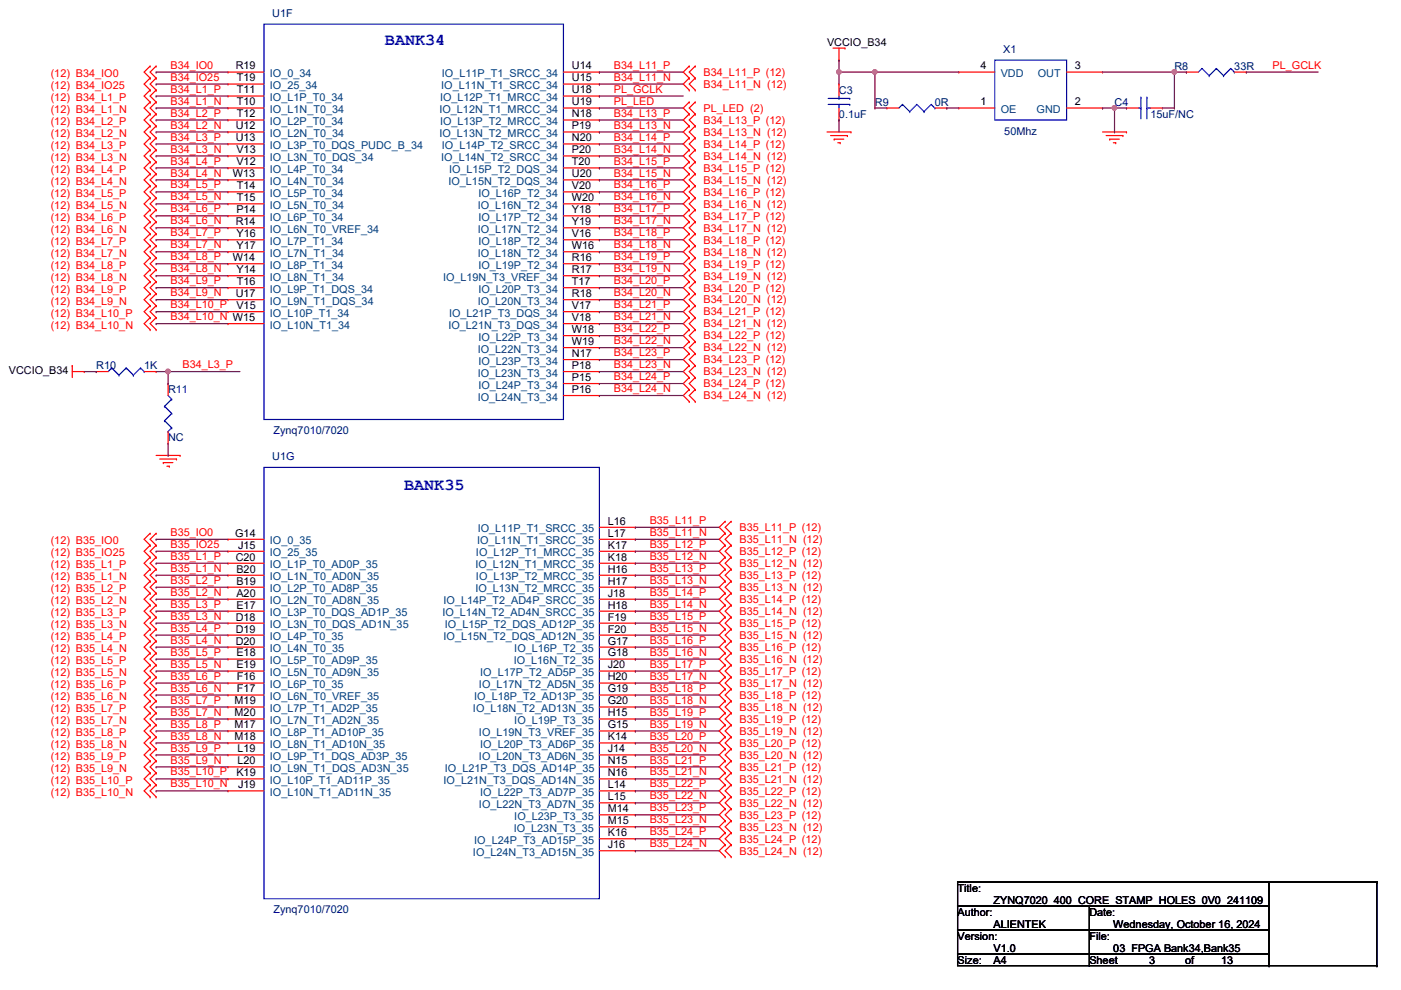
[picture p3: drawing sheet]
<svg xmlns="http://www.w3.org/2000/svg" width="297mm" height="210mm" viewBox="0 0 297 210" stroke-linecap="round" stroke-linejoin="round" font-family="sans-serif">
<defs><g id="words">
<g font-size="3.6" fill="#00f">
<text x="81.6" y="9.6">BANK34</text>
<text x="85.7" y="103.8">BANK35</text>
</g>
<g font-size="2.3" fill="#000080">
<text x="57.7" y="3.6">U1F</text>
<text x="212.7" y="11.3">X1</text>
<text x="249" y="14.8">R8</text>
<text x="261.7" y="14.8">33R</text>
<text x="177.9" y="19.9">C3</text>
<text x="185.5" y="22.4">R9</text>
<text x="198.2" y="22.4">0R</text>
<text x="236.3" y="22.4">C4</text>
<text x="177.9" y="25">0.1uF</text>
<text x="212.9" y="28.5">50Mhz</text>
<text x="243.9" y="25">15uF/NC</text>
<text x="20.4" y="78.3">R10</text>
<text x="30.6" y="78.3">1K</text>
<text x="35.6" y="83.4">R11</text>
<text x="35.6" y="93.6">NC</text>
<text x="58" y="92">Zynq7010/7020</text>
<text x="57.7" y="97.6">U1G</text>
<text x="58" y="193.6">Zynq7010/7020</text>
</g>
<g font-size="2.3">
<text x="175.3" y="9.7">VCCIO_B34</text>
<text x="50" y="14.7">R19</text>
<text x="50.2" y="17.3">T19</text>
<text x="121.2" y="14.7">U14</text>
<text x="121.2" y="17.3">U15</text>
<text x="207.9" y="14.7">4</text>
<text x="227.9" y="14.7">3</text>
<text x="50.2" y="19.8">T11</text>
<text x="50.2" y="22.4">T10</text>
<text x="121.2" y="19.8">U18</text>
<text x="121.2" y="22.4">U19</text>
<text x="207.9" y="22.4">1</text>
<text x="227.9" y="22.4">2</text>
<text x="50" y="27.4">U12</text>
<text x="50" y="30">U13</text>
<text x="50.2" y="24.9">T12</text>
<text x="121.2" y="24.9">N18</text>
<text x="121.2" y="27.4">P19</text>
<text x="121.2" y="30">N20</text>
<text x="50.1" y="32.5">V13</text>
<text x="50.1" y="35.1">V12</text>
<text x="121.2" y="32.5">P20</text>
<text x="121.2" y="35.1">T20</text>
<text x="49.4" y="37.6">W13</text>
<text x="50.2" y="40.1">T14</text>
<text x="121.2" y="37.6">U20</text>
<text x="121.2" y="40.1">V20</text>
<text x="50" y="47.8">R14</text>
<text x="50.1" y="45.2">P14</text>
<text x="50.2" y="42.7">T15</text>
<text x="121.2" y="42.7">W20</text>
<text x="121.2" y="45.2">Y18</text>
<text x="121.2" y="47.8">Y19</text>
<text x="50.2" y="50.3">Y16</text>
<text x="50.2" y="52.8">Y17</text>
<text x="121.2" y="50.3">V16</text>
<text x="121.2" y="52.8">W16</text>
<text x="49.4" y="55.4">W14</text>
<text x="50.2" y="57.9">Y14</text>
<text x="121.2" y="55.4">R16</text>
<text x="121.2" y="57.9">R17</text>
<text x="50" y="63">U17</text>
<text x="50.1" y="65.5">V15</text>
<text x="50.2" y="60.5">T16</text>
<text x="121.2" y="60.5">T17</text>
<text x="121.2" y="63">R18</text>
<text x="121.2" y="65.5">V17</text>
<text x="121.2" y="68.1">V18</text>
<text x="121.2" y="70.6">W18</text>
<text x="121.2" y="73.2">W19</text>
<text x="121.2" y="75.7">N17</text>
<text x="1.9" y="79.3">VCCIO_B34</text>
<text x="121.2" y="78.2">P18</text>
<text x="121.2" y="80.8">P15</text>
<text x="121.2" y="83.3">P16</text>
<text x="49.9" y="113.8">G14</text>
<text x="128.9" y="111.3">L16</text>
<text x="128.9" y="113.8">L17</text>
<text x="50" y="118.9">C20</text>
<text x="50.5" y="116.3">J15</text>
<text x="128.9" y="116.3">K17</text>
<text x="128.9" y="118.9">K18</text>
<text x="50.1" y="121.4">B20</text>
<text x="50.1" y="124">B19</text>
<text x="128.9" y="121.4">H16</text>
<text x="128.9" y="124">H17</text>
<text x="50" y="131.6">D18</text>
<text x="50.1" y="126.5">A20</text>
<text x="50.1" y="129">E17</text>
<text x="128.9" y="126.5">J18</text>
<text x="128.9" y="129">H18</text>
<text x="128.9" y="131.6">F19</text>
<text x="50" y="134.1">D19</text>
<text x="50" y="136.7">D20</text>
<text x="128.9" y="134.1">F20</text>
<text x="128.9" y="136.7">G17</text>
<text x="50.1" y="139.2">E18</text>
<text x="50.1" y="141.7">E19</text>
<text x="128.9" y="139.2">G18</text>
<text x="128.9" y="141.7">J20</text>
<text x="49.7" y="149.4">M19</text>
<text x="50.2" y="144.3">F16</text>
<text x="50.2" y="146.8">F17</text>
<text x="128.9" y="144.3">H20</text>
<text x="128.9" y="146.8">G19</text>
<text x="128.9" y="149.4">G20</text>
<text x="49.7" y="151.9">M20</text>
<text x="49.7" y="154.4">M17</text>
<text x="128.9" y="151.9">H15</text>
<text x="128.9" y="154.4">G15</text>
<text x="49.7" y="157">M18</text>
<text x="50.4" y="159.5">L19</text>
<text x="128.9" y="157">K14</text>
<text x="128.9" y="159.5">J14</text>
<text x="50.1" y="164.6">K19</text>
<text x="50.4" y="162.1">L20</text>
<text x="50.5" y="167.1">J19</text>
<text x="128.9" y="162.1">N15</text>
<text x="128.9" y="164.6">N16</text>
<text x="128.9" y="167.1">L14</text>
<text x="128.9" y="169.7">L15</text>
<text x="128.9" y="172.2">M14</text>
<text x="128.9" y="174.8">M15</text>
<text x="128.9" y="177.3">K16</text>
<text x="128.9" y="179.8">J16</text>
<text x="203" y="189.1">Title:</text>
<text x="210.6" y="191.6">ZYNQ7020_400_CORE_STAMP_HOLES_0V0_241109</text>
<text x="203" y="194.1">Author:</text>
<text x="210.6" y="196.7">ALIENTEK</text>
<text x="231" y="194.1">Date:</text>
<text x="236" y="196.7">Wednesday, October 16, 2024</text>
<text x="203" y="199.2">Version:</text>
<text x="210.6" y="201.8">V1.0</text>
<text x="231" y="199.2">File:</text>
<text x="236" y="201.8">03_FPGA Bank34,Bank35</text>
<text x="203" y="204.3">Size:</text>
<text x="210.6" y="204.3">A4</text>
<text x="231" y="204.3">Sheet</text>
<text x="243.7" y="204.3">3</text>
<text x="251.3" y="204.3">of</text>
<text x="258.9" y="204.3">13</text>
</g>
<g font-size="2.3" fill="#f00">
<text x="10.7" y="16.3">(12) B34_IO0</text>
<text x="36.1" y="14.6">B34_IO0</text>
<text x="36.1" y="17.1">B34_IO25</text>
<text x="130.1" y="14.6">B34_L11_P</text>
<text x="130.1" y="17.1">B34_L11_N</text>
<text x="149.2" y="16.1">B34_L11_P (12)</text>
<text x="269.8" y="14.6">PL_GCLK</text>
<text x="10.7" y="24">(12) B34_L1_N</text>
<text x="10.7" y="21.4">(12) B34_L1_P</text>
<text x="10.7" y="18.9">(12) B34_IO25</text>
<text x="36.1" y="19.6">B34_L1_P</text>
<text x="36.1" y="22.2">B34_L1_N</text>
<text x="130.1" y="19.6">PL_GCLK</text>
<text x="130.1" y="22.2">PL_LED</text>
<text x="149.2" y="18.6">B34_L11_N (12)</text>
<text x="149.2" y="23.7">PL_LED (2)</text>
<text x="10.7" y="29">(12) B34_L2_N</text>
<text x="10.7" y="26.5">(12) B34_L2_P</text>
<text x="36.1" y="24.7">B34_L2_P</text>
<text x="36.1" y="27.3">B34_L2_N</text>
<text x="36.1" y="29.8">B34_L3_P</text>
<text x="130.1" y="24.7">B34_L13_P</text>
<text x="130.1" y="27.3">B34_L13_N</text>
<text x="130.1" y="29.8">B34_L14_P</text>
<text x="149.2" y="26.2">B34_L13_P (12)</text>
<text x="149.2" y="28.8">B34_L13_N (12)</text>
<text x="10.7" y="34.1">(12) B34_L3_N</text>
<text x="10.7" y="31.6">(12) B34_L3_P</text>
<text x="36.1" y="32.3">B34_L3_N</text>
<text x="36.1" y="34.9">B34_L4_P</text>
<text x="130.1" y="32.3">B34_L14_N</text>
<text x="130.1" y="34.9">B34_L15_P</text>
<text x="149.2" y="31.3">B34_L14_P (12)</text>
<text x="149.2" y="33.9">B34_L14_N (12)</text>
<text x="10.7" y="39.2">(12) B34_L4_N</text>
<text x="10.7" y="36.7">(12) B34_L4_P</text>
<text x="10.7" y="41.7">(12) B34_L5_P</text>
<text x="36.1" y="37.4">B34_L4_N</text>
<text x="36.1" y="40">B34_L5_P</text>
<text x="130.1" y="37.4">B34_L15_N</text>
<text x="130.1" y="40">B34_L16_P</text>
<text x="149.2" y="36.4">B34_L15_P (12)</text>
<text x="149.2" y="38.9">B34_L15_N (12)</text>
<text x="149.2" y="41.5">B34_L16_P (12)</text>
<text x="10.7" y="44.3">(12) B34_L5_N</text>
<text x="10.7" y="46.8">(12) B34_L6_P</text>
<text x="36.1" y="42.5">B34_L5_N</text>
<text x="36.1" y="45">B34_L6_P</text>
<text x="36.1" y="47.6">B34_L6_N</text>
<text x="130.1" y="42.5">B34_L16_N</text>
<text x="130.1" y="45">B34_L17_P</text>
<text x="130.1" y="47.6">B34_L17_N</text>
<text x="149.2" y="44">B34_L16_N (12)</text>
<text x="149.2" y="46.6">B34_L17_P (12)</text>
<text x="10.7" y="49.4">(12) B34_L6_N</text>
<text x="10.7" y="51.9">(12) B34_L7_P</text>
<text x="36.1" y="50.1">B34_L7_P</text>
<text x="36.1" y="52.7">B34_L7_N</text>
<text x="130.1" y="50.1">B34_L18_P</text>
<text x="130.1" y="52.7">B34_L18_N</text>
<text x="149.2" y="49.1">B34_L17_N (12)</text>
<text x="149.2" y="51.6">B34_L18_P (12)</text>
<text x="10.7" y="54.4">(12) B34_L7_N</text>
<text x="10.7" y="59.5">(12) B34_L8_N</text>
<text x="10.7" y="57">(12) B34_L8_P</text>
<text x="36.1" y="55.2">B34_L8_P</text>
<text x="36.1" y="57.7">B34_L8_N</text>
<text x="130.1" y="55.2">B34_L19_P</text>
<text x="130.1" y="57.7">B34_L19_N</text>
<text x="149.2" y="54.2">B34_L18_N (12)</text>
<text x="149.2" y="56.7">B34_L19_P (12)</text>
<text x="149.2" y="59.3">B34_L19_N (12)</text>
<text x="10.7" y="64.6">(12) B34_L9_N</text>
<text x="10.7" y="62.1">(12) B34_L9_P</text>
<text x="36.1" y="60.3">B34_L9_P</text>
<text x="36.1" y="62.8">B34_L9_N</text>
<text x="36.1" y="65.4">B34_L10_P</text>
<text x="130.1" y="60.3">B34_L20_P</text>
<text x="130.1" y="62.8">B34_L20_N</text>
<text x="130.1" y="65.4">B34_L21_P</text>
<text x="149.2" y="61.8">B34_L20_P (12)</text>
<text x="149.2" y="64.3">B34_L20_N (12)</text>
<text x="10.7" y="69.7">(12) B34_L10_N</text>
<text x="10.7" y="67.1">(12) B34_L10_P</text>
<text x="36.1" y="67.9">B34_L10_N W15</text>
<text x="130.1" y="67.9">B34_L21_N</text>
<text x="130.1" y="70.4">B34_L22_P</text>
<text x="149.2" y="66.9">B34_L21_P (12)</text>
<text x="149.2" y="69.4">B34_L21_N (12)</text>
<text x="149.2" y="72">B34_L22_P (12)</text>
<text x="130.1" y="73">B34_L22_N</text>
<text x="130.1" y="75.5">B34_L23_P</text>
<text x="149.2" y="74.5">B34_L22_N (12)</text>
<text x="149.2" y="77">B34_L23_P (12)</text>
<text x="38.7" y="78.1">B34_L3_P</text>
<text x="130.1" y="78.1">B34_L23_N</text>
<text x="130.1" y="80.6">B34_L24_P</text>
<text x="130.1" y="83.1">B34_L24_N</text>
<text x="149.2" y="79.6">B34_L23_N (12)</text>
<text x="149.2" y="82.1">B34_L24_P (12)</text>
<text x="149.2" y="84.7">B34_L24_N (12)</text>
<text x="36.1" y="113.6">B35_IO0</text>
<text x="137.7" y="111.1">B35_L11_P</text>
<text x="137.7" y="113.6">B35_L11_N</text>
<text x="156.8" y="112.6">B35_L11_P (12)</text>
<text x="10.7" y="117.9">(12) B35_IO25</text>
<text x="10.7" y="115.4">(12) B35_IO0</text>
<text x="36.1" y="116.2">B35_IO25</text>
<text x="36.1" y="118.7">B35_L1_P</text>
<text x="137.7" y="116.2">B35_L12_P</text>
<text x="137.7" y="118.7">B35_L12_N</text>
<text x="156.8" y="115.1">B35_L11_N (12)</text>
<text x="156.8" y="117.7">B35_L12_P (12)</text>
<text x="10.7" y="123">(12) B35_L1_N</text>
<text x="10.7" y="120.5">(12) B35_L1_P</text>
<text x="10.7" y="125.6">(12) B35_L2_P</text>
<text x="36.1" y="121.2">B35_L1_N</text>
<text x="36.1" y="123.8">B35_L2_P</text>
<text x="137.7" y="121.2">B35_L13_P</text>
<text x="137.7" y="123.8">B35_L13_N</text>
<text x="156.8" y="120.2">B35_L12_N (12)</text>
<text x="156.8" y="122.8">B35_L13_P (12)</text>
<text x="156.8" y="125.3">B35_L13_N (12)</text>
<text x="10.7" y="128.1">(12) B35_L2_N</text>
<text x="10.7" y="130.6">(12) B35_L3_P</text>
<text x="36.1" y="126.3">B35_L2_N</text>
<text x="36.1" y="128.9">B35_L3_P</text>
<text x="36.1" y="131.4">B35_L3_N</text>
<text x="137.7" y="126.3">B35_L14_P</text>
<text x="137.7" y="128.9">B35_L14_N</text>
<text x="137.7" y="131.4">B35_L15_P</text>
<text x="156.8" y="127.8">B35_L14_P (12)</text>
<text x="156.8" y="130.4">B35_L14_N (12)</text>
<text x="10.7" y="133.2">(12) B35_L3_N</text>
<text x="10.7" y="135.7">(12) B35_L4_P</text>
<text x="36.1" y="133.9">B35_L4_P</text>
<text x="36.1" y="136.5">B35_L4_N</text>
<text x="137.7" y="133.9">B35_L15_N</text>
<text x="137.7" y="136.5">B35_L16_P</text>
<text x="156.8" y="132.9">B35_L15_P (12)</text>
<text x="156.8" y="135.5">B35_L15_N (12)</text>
<text x="10.7" y="138.3">(12) B35_L4_N</text>
<text x="10.7" y="143.3">(12) B35_L5_N</text>
<text x="10.7" y="140.8">(12) B35_L5_P</text>
<text x="36.1" y="139">B35_L5_P</text>
<text x="36.1" y="141.6">B35_L5_N</text>
<text x="137.7" y="139">B35_L16_N</text>
<text x="137.7" y="141.6">B35_L17_P</text>
<text x="156.8" y="138">B35_L16_P (12)</text>
<text x="156.8" y="140.5">B35_L16_N (12)</text>
<text x="156.8" y="143.1">B35_L17_P (12)</text>
<text x="10.7" y="148.4">(12) B35_L6_N</text>
<text x="10.7" y="145.9">(12) B35_L6_P</text>
<text x="36.1" y="144.1">B35_L6_P</text>
<text x="36.1" y="146.6">B35_L6_N</text>
<text x="36.1" y="149.2">B35_L7_P</text>
<text x="137.7" y="144.1">B35_L17_N</text>
<text x="137.7" y="146.6">B35_L18_P</text>
<text x="137.7" y="149.2">B35_L18_N</text>
<text x="156.8" y="145.6">B35_L17_N (12)</text>
<text x="156.8" y="148.2">B35_L18_P (12)</text>
<text x="10.7" y="153.5">(12) B35_L7_N</text>
<text x="10.7" y="151">(12) B35_L7_P</text>
<text x="36.1" y="151.7">B35_L7_N</text>
<text x="36.1" y="154.3">B35_L8_P</text>
<text x="137.7" y="151.7">B35_L19_P</text>
<text x="137.7" y="154.3">B35_L19_N</text>
<text x="156.8" y="150.7">B35_L18_N (12)</text>
<text x="156.8" y="153.2">B35_L19_P (12)</text>
<text x="156.8" y="155.8">B35_L19_N (12)</text>
<text x="10.7" y="158.6">(12) B35_L8_N</text>
<text x="10.7" y="156">(12) B35_L8_P</text>
<text x="10.7" y="161.1">(12) B35_L9_P</text>
<text x="36.1" y="156.8">B35_L8_N</text>
<text x="36.1" y="159.3">B35_L9_P</text>
<text x="36.1" y="161.9">B35_L9_N</text>
<text x="137.7" y="156.8">B35_L20_P</text>
<text x="137.7" y="159.3">B35_L20_N</text>
<text x="137.7" y="161.9">B35_L21_P</text>
<text x="156.8" y="158.3">B35_L20_P (12)</text>
<text x="156.8" y="160.9">B35_L20_N (12)</text>
<text x="10.7" y="163.7">(12) B35_L9_N</text>
<text x="10.7" y="166.2">(12) B35_L10_P</text>
<text x="36.1" y="164.4">B35_L10_P</text>
<text x="36.1" y="167">B35_L10_N</text>
<text x="137.7" y="164.4">B35_L21_N</text>
<text x="137.7" y="167">B35_L22_P</text>
<text x="156.8" y="163.4">B35_L21_P (12)</text>
<text x="156.8" y="165.9">B35_L21_N (12)</text>
<text x="10.7" y="168.7">(12) B35_L10_N</text>
<text x="137.7" y="169.5">B35_L22_N</text>
<text x="137.7" y="172">B35_L23_P</text>
<text x="156.8" y="168.5">B35_L22_P (12)</text>
<text x="156.8" y="171">B35_L22_N (12)</text>
<text x="156.8" y="173.6">B35_L23_P (12)</text>
<text x="137.7" y="174.6">B35_L23_N</text>
<text x="137.7" y="177.1">B35_L24_P</text>
<text x="137.7" y="179.7">B35_L24_N</text>
<text x="156.8" y="176.1">B35_L23_N (12)</text>
<text x="156.8" y="178.6">B35_L24_P (12)</text>
<text x="156.8" y="181.2">B35_L24_N (12)</text>
</g>
<g font-size="2.3" fill="#004080">
<text x="57.2" y="16.3">IO_0_34</text>
<text x="93.7" y="16.3">IO_L11P_T1_SRCC_34</text>
<text x="212.2" y="16.3">VDD</text>
<text x="220" y="16.3">OUT</text>
<text x="57.2" y="21.4">IO_L1P_T0_34</text>
<text x="57.2" y="24">IO_L1N_T0_34</text>
<text x="57.2" y="18.9">IO_25_34</text>
<text x="93.2" y="24">IO_L12N_T1_MRCC_34</text>
<text x="93.3" y="21.4">IO_L12P_T1_MRCC_34</text>
<text x="93.6" y="18.9">IO_L11N_T1_SRCC_34</text>
<text x="212.2" y="24">OE</text>
<text x="219.8" y="24">GND</text>
<text x="57.2" y="26.5">IO_L2P_T0_34</text>
<text x="57.2" y="29">IO_L2N_T0_34</text>
<text x="93.2" y="29">IO_L13N_T2_MRCC_34</text>
<text x="93.3" y="26.5">IO_L13P_T2_MRCC_34</text>
<text x="57.2" y="31.6">IO_L3P_T0_DQS_PUDC_B_34</text>
<text x="57.2" y="34.1">IO_L3N_T0_DQS_34</text>
<text x="93.6" y="34.1">IO_L14N_T2_SRCC_34</text>
<text x="93.7" y="31.6">IO_L14P_T2_SRCC_34</text>
<text x="57.2" y="36.7">IO_L4P_T0_34</text>
<text x="57.2" y="39.2">IO_L4N_T0_34</text>
<text x="57.2" y="41.7">IO_L5P_T0_34</text>
<text x="95.1" y="39.2">IO_L15N_T2_DQS_34</text>
<text x="95.2" y="36.7">IO_L15P_T2_DQS_34</text>
<text x="101.4" y="41.7">IO_L16P_T2_34</text>
<text x="57.2" y="44.3">IO_L5N_T0_34</text>
<text x="57.2" y="46.8">IO_L6P_T0_34</text>
<text x="101.3" y="44.3">IO_L16N_T2_34</text>
<text x="101.4" y="46.8">IO_L17P_T2_34</text>
<text x="57.2" y="49.4">IO_L6N_T0_VREF_34</text>
<text x="57.2" y="51.9">IO_L7P_T1_34</text>
<text x="101.3" y="49.4">IO_L17N_T2_34</text>
<text x="101.4" y="51.9">IO_L18P_T2_34</text>
<text x="57.2" y="54.4">IO_L7N_T1_34</text>
<text x="57.2" y="57">IO_L8P_T1_34</text>
<text x="57.2" y="59.5">IO_L8N_T1_34</text>
<text x="93.9" y="59.5">IO_L19N_T3_VREF_34</text>
<text x="101.3" y="54.4">IO_L18N_T2_34</text>
<text x="101.4" y="57">IO_L19P_T2_34</text>
<text x="57.2" y="62.1">IO_L9P_T1_DQS_34</text>
<text x="57.2" y="64.6">IO_L9N_T1_DQS_34</text>
<text x="101.3" y="64.6">IO_L20N_T3_34</text>
<text x="101.4" y="62.1">IO_L20P_T3_34</text>
<text x="57.2" y="67.1">IO_L10P_T1_34</text>
<text x="57.2" y="69.7">IO_L10N_T1_34</text>
<text x="95.1" y="69.7">IO_L21N_T3_DQS_34</text>
<text x="95.2" y="67.1">IO_L21P_T3_DQS_34</text>
<text x="101.3" y="74.8">IO_L22N_T3_34</text>
<text x="101.4" y="72.2">IO_L22P_T3_34</text>
<text x="101.4" y="77.3">IO_L23P_T3_34</text>
<text x="101.3" y="79.8">IO_L23N_T3_34</text>
<text x="101.4" y="82.4">IO_L24P_T3_34</text>
<text x="101.3" y="84.9">IO_L24N_T3_34</text>
<text x="101.3" y="112.9">IO_L11P_T1_SRCC_35</text>
<text x="57.2" y="115.4">IO_0_35</text>
<text x="57.2" y="117.9">IO_25_35</text>
<text x="100.9" y="117.9">IO_L12P_T1_MRCC_35</text>
<text x="101.2" y="115.4">IO_L11N_T1_SRCC_35</text>
<text x="57.2" y="120.5">IO_L1P_T0_AD0P_35</text>
<text x="57.2" y="123">IO_L1N_T0_AD0N_35</text>
<text x="57.2" y="125.6">IO_L2P_T0_AD8P_35</text>
<text x="100.8" y="120.5">IO_L12N_T1_MRCC_35</text>
<text x="100.8" y="125.6">IO_L13N_T2_MRCC_35</text>
<text x="100.9" y="123">IO_L13P_T2_MRCC_35</text>
<text x="57.2" y="128.1">IO_L2N_T0_AD8N_35</text>
<text x="57.2" y="130.6">IO_L3P_T0_DQS_AD1P_35</text>
<text x="93.8" y="130.6">IO_L14N_T2_AD4N_SRCC_35</text>
<text x="94.1" y="128.1">IO_L14P_T2_AD4P_SRCC_35</text>
<text x="57.2" y="133.2">IO_L3N_T0_DQS_AD1N_35</text>
<text x="57.2" y="135.7">IO_L4P_T0_35</text>
<text x="94.1" y="135.7">IO_L15N_T2_DQS_AD12N_35</text>
<text x="94.3" y="133.2">IO_L15P_T2_DQS_AD12P_35</text>
<text x="57.2" y="138.3">IO_L4N_T0_35</text>
<text x="57.2" y="140.8">IO_L5P_T0_AD9P_35</text>
<text x="57.2" y="143.3">IO_L5N_T0_AD9N_35</text>
<text x="101.8" y="143.3">IO_L17P_T2_AD5P_35</text>
<text x="108.9" y="140.8">IO_L16N_T2_35</text>
<text x="109" y="138.3">IO_L16P_T2_35</text>
<text x="57.2" y="145.9">IO_L6P_T0_35</text>
<text x="57.2" y="148.4">IO_L6N_T0_VREF_35</text>
<text x="100.5" y="148.4">IO_L18P_T2_AD13P_35</text>
<text x="101.6" y="145.9">IO_L17N_T2_AD5N_35</text>
<text x="57.2" y="151">IO_L7P_T1_AD2P_35</text>
<text x="57.2" y="153.5">IO_L7N_T1_AD2N_35</text>
<text x="100.3" y="151">IO_L18N_T2_AD13N_35</text>
<text x="109" y="153.5">IO_L19P_T3_35</text>
<text x="57.2" y="156">IO_L8P_T1_AD10P_35</text>
<text x="57.2" y="158.6">IO_L8N_T1_AD10N_35</text>
<text x="57.2" y="161.1">IO_L9P_T1_DQS_AD3P_35</text>
<text x="101.6" y="156">IO_L19N_T3_VREF_35</text>
<text x="101.6" y="161.1">IO_L20N_T3_AD6N_35</text>
<text x="101.8" y="158.6">IO_L20P_T3_AD6P_35</text>
<text x="57.2" y="163.7">IO_L9N_T1_DQS_AD3N_35</text>
<text x="57.2" y="166.2">IO_L10P_T1_AD11P_35</text>
<text x="94.1" y="166.2">IO_L21N_T3_DQS_AD14N_35</text>
<text x="94.3" y="163.7">IO_L21P_T3_DQS_AD14P_35</text>
<text x="57.2" y="168.7">IO_L10N_T1_AD11N_35</text>
<text x="101.6" y="171.3">IO_L22N_T3_AD7N_35</text>
<text x="101.8" y="168.7">IO_L22P_T3_AD7P_35</text>
<text x="109" y="173.8">IO_L23P_T3_35</text>
<text x="100.5" y="178.9">IO_L24P_T3_AD15P_35</text>
<text x="108.9" y="176.4">IO_L23N_T3_35</text>
<text x="100.3" y="181.4">IO_L24N_T3_AD15N_35</text>
</g>
</g></defs>
<g fill="none" stroke="#f00" stroke-width=".25">
<path d="M31.8 14h.1M31.8 16.6h.1M31.8 19.1h.1M31.8 14l-1.2 1.3 1.2 1.3M31.8 16.6l-1.2 1.2 1.2 1.3M31.8 19.1l-1.2 1.3 1.2 1.2M33.1 14h.1M33.1 16.6h.1M33.1 19.1h.1M33.1 14l-1.3 1.3 1.3 1.3M33.1 16.6l-1.3 1.2 1.3 1.3M33.1 19.1l-1.3 1.3 1.3 1.2"/>
<path d="M146.1 14h.1M146.1 16.6h.1M146.1 19.1h.1M146.1 14l-1.2 1.3 1.2 1.3M146.1 16.6l-1.2 1.2 1.2 1.3M147.4 16.6h.1M147.4 14h.1M147.4 19.1h.1M147.4 14l-1.3 1.3 1.3 1.3M147.4 16.6l-1.3 1.2 1.3 1.3M176.6 10.2h2.6M177.9 12.7h.1"/>
<path d="M177.9 10.2v2.5M179.2 10.2h.1M31.8 21.6h.1M31.8 24.2h.1M31.8 26.7h.1M31.8 29.3h.1M31.8 31.8h.1M31.8 34.3h.1M31.8 36.9h.1M31.8 39.4h.1M31.8 21.6l-1.2 1.3 1.2 1.3M31.8 24.2l-1.2 1.2 1.2 1.3"/>
<path d="M31.8 26.7l-1.2 1.3 1.2 1.3M31.8 29.3l-1.2 1.2 1.2 1.3M31.8 31.8l-1.2 1.3 1.2 1.2M31.8 34.3l-1.2 1.3 1.2 1.3M31.8 36.9l-1.2 1.2 1.2 1.3M31.8 39.4l-1.2 1.3 1.2 1.3M33.1 21.6h.1M33.1 24.2h.1M33.1 26.7h.1M33.1 29.3h.1M33.1 31.8h.1M33.1 34.3h.1"/>
<path d="M33.1 36.9h.1M33.1 39.4h.1M33.1 21.6l-1.3 1.3 1.3 1.3M33.1 24.2l-1.3 1.2 1.3 1.3M33.1 26.7l-1.3 1.3 1.3 1.3M33.1 29.3l-1.3 1.2 1.3 1.3M33.1 31.8l-1.3 1.3 1.3 1.2M33.1 34.3l-1.3 1.3 1.3 1.3M33.1 36.9l-1.3 1.2 1.3 1.3M33.1 39.4l-1.3 1.3 1.3 1.3M146.1 24.2h.1M146.1 26.7h.1"/>
<path d="M146.1 29.3h.1M146.1 31.8h.1M146.1 34.3h.1M146.1 36.9h.1M146.1 39.4h.1M146.1 21.6h.1M146.1 21.6l-1.2 1.3 1.2 1.3M146.1 24.2l-1.2 1.2 1.2 1.3M146.1 26.7l-1.2 1.3 1.2 1.3M146.1 29.3l-1.2 1.2 1.2 1.3M146.1 31.8l-1.2 1.3 1.2 1.2M146.1 34.3l-1.2 1.3 1.2 1.3"/>
<path d="M146.1 36.9l-1.2 1.2 1.2 1.3M146.1 39.4l-1.2 1.3 1.2 1.3M147.4 26.7h.1M147.4 24.2h.1M147.4 29.3h.1M147.4 31.8h.1M147.4 34.3h.1M147.4 36.9h.1M147.4 39.4h.1M147.4 21.6h.1M147.4 21.6l-1.3 1.3 1.3 1.3M147.4 24.2l-1.3 1.2 1.3 1.3"/>
<path d="M147.4 39.4l-1.3 1.3 1.3 1.3M147.4 26.7l-1.3 1.3 1.3 1.3M147.4 29.3l-1.3 1.2 1.3 1.3M147.4 31.8l-1.3 1.3 1.3 1.2M147.4 34.3l-1.3 1.3 1.3 1.3M147.4 36.9l-1.3 1.2 1.3 1.3M175.3 28h5.1M176.1 28.7h3.6M176.9 29.5h.1M176.9 29.5h2M177.6 30.3h.5M178.1 30.3h.1"/>
<path d="M179.7 28.7h.1M180.4 28h.1M233.8 28h5M234.5 28.7h3.6M235.3 29.5h.1M235.3 29.5h2M236 30.3h.6M236.6 30.3h.1M238.1 28.7h.1M238.8 28h.1M31.8 42h.1M31.8 44.5h.1"/>
<path d="M31.8 47h.1M31.8 49.6h.1M31.8 52.1h.1M31.8 54.7h.1M31.8 57.2h.1M31.8 59.7h.1M31.8 42l-1.2 1.2 1.2 1.3M31.8 44.5l-1.2 1.3 1.2 1.2M31.8 47l-1.2 1.3 1.2 1.3M31.8 49.6l-1.2 1.2 1.2 1.3M31.8 52.1l-1.2 1.3 1.2 1.3M31.8 54.7l-1.2 1.2 1.2 1.3"/>
<path d="M31.8 57.2l-1.2 1.3 1.2 1.2M31.8 59.7l-1.2 1.3 1.2 1.3M33.1 42h.1M33.1 44.5h.1M33.1 47h.1M33.1 49.6h.1M33.1 52.1h.1M33.1 54.7h.1M33.1 57.2h.1M33.1 59.7h.1M33.1 42l-1.3 1.2 1.3 1.3M33.1 44.5l-1.3 1.3 1.3 1.2"/>
<path d="M33.1 47l-1.3 1.3 1.3 1.3M33.1 49.6l-1.3 1.2 1.3 1.3M33.1 52.1l-1.3 1.3 1.3 1.3M33.1 54.7l-1.3 1.2 1.3 1.3M33.1 57.2l-1.3 1.3 1.3 1.2M33.1 59.7l-1.3 1.3 1.3 1.3M146.1 42h.1M146.1 44.5h.1M146.1 47h.1M146.1 49.6h.1M146.1 52.1h.1M146.1 54.7h.1"/>
<path d="M146.1 57.2h.1M146.1 59.7h.1M146.1 42l-1.2 1.2 1.2 1.3M146.1 44.5l-1.2 1.3 1.2 1.2M146.1 47l-1.2 1.3 1.2 1.3M146.1 49.6l-1.2 1.2 1.2 1.3M146.1 52.1l-1.2 1.3 1.2 1.3M146.1 54.7l-1.2 1.2 1.2 1.3M146.1 57.2l-1.2 1.3 1.2 1.2M146.1 59.7l-1.2 1.3 1.2 1.3M147.4 42h.1M147.4 44.5h.1"/>
<path d="M147.4 47h.1M147.4 49.6h.1M147.4 52.1h.1M147.4 54.7h.1M147.4 57.2h.1M147.4 59.7h.1M147.4 42l-1.3 1.2 1.3 1.3M147.4 44.5l-1.3 1.3 1.3 1.2M147.4 47l-1.3 1.3 1.3 1.3M147.4 49.6l-1.3 1.2 1.3 1.3M147.4 52.1l-1.3 1.3 1.3 1.3M147.4 54.7l-1.3 1.2 1.3 1.3"/>
<path d="M147.4 57.2l-1.3 1.3 1.3 1.2M147.4 59.7l-1.3 1.3 1.3 1.3M15.3 77.5h.1M15.3 78.8h2.6M15.3 77.5v2.6M17.9 78.8h.1M31.8 62.3h.1M31.8 64.8h.1M31.8 67.4h.1M31.8 69.9h.1M31.8 62.3l-1.2 1.2 1.2 1.3M31.8 64.8l-1.2 1.3 1.2 1.3"/>
<path d="M31.8 67.4l-1.2 1.2 1.2 1.3M33.1 62.3h.1M33.1 64.8h.1M33.1 67.4h.1M33.1 69.9h.1M33.1 62.3l-1.3 1.2 1.3 1.3M33.1 64.8l-1.3 1.3 1.3 1.3M33.1 67.4l-1.3 1.2 1.3 1.3M146.1 62.3h.1M146.1 64.8h.1M146.1 67.4h.1M146.1 69.9h.1"/>
<path d="M146.1 72.4h.1M146.1 75h.1M146.1 77.5h.1M146.1 62.3l-1.2 1.2 1.2 1.3M146.1 64.8l-1.2 1.3 1.2 1.3M146.1 67.4l-1.2 1.2 1.2 1.3M146.1 69.9l-1.2 1.3 1.2 1.2M146.1 72.4l-1.2 1.3 1.2 1.3M146.1 75l-1.2 1.2 1.2 1.3M146.1 77.5l-1.2 1.3 1.2 1.3M147.4 62.3h.1M147.4 64.8h.1"/>
<path d="M147.4 67.4h.1M147.4 69.9h.1M147.4 72.4h.1M147.4 75h.1M147.4 77.5h.1M147.4 62.3l-1.3 1.2 1.3 1.3M147.4 64.8l-1.3 1.3 1.3 1.3M147.4 67.4l-1.3 1.2 1.3 1.3M147.4 69.9l-1.3 1.3 1.3 1.2M147.4 72.4l-1.3 1.3 1.3 1.3M147.4 75l-1.3 1.2 1.3 1.3M147.4 77.5l-1.3 1.3 1.3 1.3"/>
<path d="M33.1 96.6h5.1M33.9 97.3h3.5M34.6 98.1h.1M34.6 98.1h2.1M35.4 98.8h.5M35.9 98.8h.1M37.4 97.3h.1M38.2 96.6h.1M146.1 80.1h.1M146.1 82.6h.1M146.1 85.1h.1M146.1 80.1l-1.2 1.2 1.2 1.3"/>
<path d="M146.1 82.6l-1.2 1.3 1.2 1.2M147.4 80.1h.1M147.4 82.6h.1M147.4 85.1h.1M147.4 80.1l-1.3 1.2 1.3 1.3M147.4 82.6l-1.3 1.3 1.3 1.2M31.8 113.1h.1M31.8 115.6h.1M31.8 118.2h.1M31.8 113.1l-1.2 1.2 1.2 1.3M31.8 115.6l-1.2 1.3 1.2 1.3M31.8 118.2l-1.2 1.2 1.2 1.3"/>
<path d="M33.1 113.1h.1M33.1 115.6h.1M33.1 118.2h.1M33.1 113.1l-1.3 1.2 1.3 1.3M33.1 115.6l-1.3 1.3 1.3 1.3M33.1 118.2l-1.3 1.2 1.3 1.3M153.8 110.5h.1M153.8 113.1h.1M153.8 115.6h.1M153.8 118.2h.1M153.8 110.5l-1.3 1.3 1.3 1.3M153.8 113.1l-1.3 1.2 1.3 1.3"/>
<path d="M153.8 115.6l-1.3 1.3 1.3 1.3M153.8 118.2l-1.3 1.2 1.3 1.3M155 113.1h.1M155 110.5h.1M155 115.6h.1M155 118.2h.1M155 110.5l-1.2 1.3 1.2 1.3M155 113.1l-1.2 1.2 1.2 1.3M155 115.6l-1.2 1.3 1.2 1.3M155 118.2l-1.2 1.2 1.2 1.3M31.8 120.7h.1M31.8 123.2h.1"/>
<path d="M31.8 125.8h.1M31.8 128.3h.1M31.8 130.9h.1M31.8 133.4h.1M31.8 135.9h.1M31.8 138.5h.1M31.8 120.7l-1.2 1.3 1.2 1.2M31.8 123.2l-1.2 1.3 1.2 1.3M31.8 125.8l-1.2 1.2 1.2 1.3M31.8 128.3l-1.2 1.3 1.2 1.3M31.8 130.9l-1.2 1.2 1.2 1.3M31.8 133.4l-1.2 1.3 1.2 1.2"/>
<path d="M31.8 135.9l-1.2 1.3 1.2 1.3M31.8 138.5l-1.2 1.2 1.2 1.3M33.1 120.7h.1M33.1 123.2h.1M33.1 125.8h.1M33.1 128.3h.1M33.1 130.9h.1M33.1 133.4h.1M33.1 135.9h.1M33.1 138.5h.1M33.1 120.7l-1.3 1.3 1.3 1.2M33.1 123.2l-1.3 1.3 1.3 1.3"/>
<path d="M33.1 125.8l-1.3 1.2 1.3 1.3M33.1 128.3l-1.3 1.3 1.3 1.3M33.1 130.9l-1.3 1.2 1.3 1.3M33.1 133.4l-1.3 1.3 1.3 1.2M33.1 135.9l-1.3 1.3 1.3 1.3M33.1 138.5l-1.3 1.2 1.3 1.3M153.8 120.7h.1M153.8 123.2h.1M153.8 125.8h.1M153.8 128.3h.1M153.8 130.9h.1M153.8 133.4h.1"/>
<path d="M153.8 135.9h.1M153.8 138.5h.1M153.8 120.7l-1.3 1.3 1.3 1.2M153.8 123.2l-1.3 1.3 1.3 1.3M153.8 125.8l-1.3 1.2 1.3 1.3M153.8 128.3l-1.3 1.3 1.3 1.3M153.8 130.9l-1.3 1.2 1.3 1.3M153.8 133.4l-1.3 1.3 1.3 1.2M153.8 135.9l-1.3 1.3 1.3 1.3M153.8 138.5l-1.3 1.2 1.3 1.3M155 120.7h.1M155 123.2h.1"/>
<path d="M155 125.8h.1M155 128.3h.1M155 130.9h.1M155 133.4h.1M155 135.9h.1M155 138.5h.1M155 120.7l-1.2 1.3 1.2 1.2M155 123.2l-1.2 1.3 1.2 1.3M155 125.8l-1.2 1.2 1.2 1.3M155 128.3l-1.2 1.3 1.2 1.3M155 130.9l-1.2 1.2 1.2 1.3M155 133.4l-1.2 1.3 1.2 1.2"/>
<path d="M155 135.9l-1.2 1.3 1.2 1.3M155 138.5l-1.2 1.2 1.2 1.3M31.8 141h.1M31.8 143.6h.1M31.8 146.1h.1M31.8 148.6h.1M31.8 151.2h.1M31.8 153.7h.1M31.8 156.3h.1M31.8 158.8h.1M31.8 141l-1.2 1.3 1.2 1.3M31.8 143.6l-1.2 1.2 1.2 1.3"/>
<path d="M31.8 146.1l-1.2 1.3 1.2 1.2M31.8 148.6l-1.2 1.3 1.2 1.3M31.8 151.2l-1.2 1.2 1.2 1.3M31.8 153.7l-1.2 1.3 1.2 1.3M31.8 156.3l-1.2 1.2 1.2 1.3M31.8 158.8l-1.2 1.3 1.2 1.2M33.1 141h.1M33.1 143.6h.1M33.1 146.1h.1M33.1 148.6h.1M33.1 151.2h.1M33.1 153.7h.1"/>
<path d="M33.1 156.3h.1M33.1 158.8h.1M33.1 141l-1.3 1.3 1.3 1.3M33.1 143.6l-1.3 1.2 1.3 1.3M33.1 146.1l-1.3 1.3 1.3 1.2M33.1 148.6l-1.3 1.3 1.3 1.3M33.1 151.2l-1.3 1.2 1.3 1.3M33.1 153.7l-1.3 1.3 1.3 1.3M33.1 156.3l-1.3 1.2 1.3 1.3M33.1 158.8l-1.3 1.3 1.3 1.2M153.8 141h.1M153.8 143.6h.1"/>
<path d="M153.8 146.1h.1M153.8 148.6h.1M153.8 151.2h.1M153.8 153.7h.1M153.8 156.3h.1M153.8 158.8h.1M153.8 141l-1.3 1.3 1.3 1.3M153.8 143.6l-1.3 1.2 1.3 1.3M153.8 146.1l-1.3 1.3 1.3 1.2M153.8 148.6l-1.3 1.3 1.3 1.3M153.8 151.2l-1.3 1.2 1.3 1.3M153.8 153.7l-1.3 1.3 1.3 1.3"/>
<path d="M153.8 156.3l-1.3 1.2 1.3 1.3M153.8 158.8l-1.3 1.3 1.3 1.2M155 141h.1M155 143.6h.1M155 146.1h.1M155 148.6h.1M155 151.2h.1M155 153.7h.1M155 156.3h.1M155 158.8h.1M155 141l-1.2 1.3 1.2 1.3M155 143.6l-1.2 1.2 1.2 1.3"/>
<path d="M155 146.1l-1.2 1.3 1.2 1.2M155 148.6l-1.2 1.3 1.2 1.3M155 151.2l-1.2 1.2 1.2 1.3M155 153.7l-1.2 1.3 1.2 1.3M155 156.3l-1.2 1.2 1.2 1.3M155 158.8l-1.2 1.3 1.2 1.2M31.8 161.3h.1M31.8 163.9h.1M31.8 166.4h.1M31.8 169h.1M31.8 161.3l-1.2 1.3 1.2 1.3M31.8 163.9l-1.2 1.2 1.2 1.3"/>
<path d="M31.8 166.4l-1.2 1.3 1.2 1.3M33.1 161.3h.1M33.1 163.9h.1M33.1 166.4h.1M33.1 169h.1M33.1 161.3l-1.3 1.3 1.3 1.3M33.1 163.9l-1.3 1.2 1.3 1.3M33.1 166.4l-1.3 1.3 1.3 1.3M153.8 161.3h.1M153.8 163.9h.1M153.8 166.4h.1M153.8 169h.1"/>
<path d="M153.8 171.5h.1M153.8 174h.1M153.8 176.6h.1M153.8 179.1h.1M153.8 161.3l-1.3 1.3 1.3 1.3M153.8 163.9l-1.3 1.2 1.3 1.3M153.8 166.4l-1.3 1.3 1.3 1.3M153.8 169l-1.3 1.2 1.3 1.3M153.8 171.5l-1.3 1.3 1.3 1.2M153.8 174l-1.3 1.3 1.3 1.3M153.8 179.1l-1.3 1.3 1.3 1.3M153.8 176.6l-1.3 1.2 1.3 1.3"/>
<path d="M155 161.3h.1M155 163.9h.1M155 166.4h.1M155 169h.1M155 171.5h.1M155 174h.1M155 176.6h.1M155 179.1h.1M155 161.3l-1.2 1.3 1.2 1.3M155 163.9l-1.2 1.2 1.2 1.3M155 166.4l-1.2 1.3 1.2 1.3M155 169l-1.2 1.2 1.2 1.3"/>
<path d="M155 171.5l-1.2 1.3 1.2 1.2M155 174l-1.2 1.3 1.2 1.3M155 179.1l-1.2 1.3 1.2 1.3M155 176.6l-1.2 1.2 1.2 1.3M153.8 181.7h.1M155 181.7h.1"/>
</g>
<path d="M203 192.1h28v5h-28zM203 187h66.1v5.1h-66.1zM203 197.1h28v5.1h-28zM231 197.1h38.1v5.1h-38.1zM203 202.2h28v2.6h-28zM231 202.2h38.1v2.6h-38.1z" fill="none" stroke="#000" stroke-width=".25"/>
<path d="M271.4 188.3h18.7v15.2h-18.7z" fill-rule="evenodd" fill="#fff"/>
<g fill="none" stroke="#000" stroke-width=".25">
<path d="M203 192.1h28v5h-28zM203 187h66.1v5.1h-66.1zM203 197.1h28v5.1h-28zM231 192.1h38.1v5h-38.1zM231 197.1h38.1v5.1h-38.1zM269.1 187h22.8M291.9 187h.1M291.9 187v17.8M203 202.2h28v2.6h-28zM231 202.2h38.1v2.6h-38.1zM269.1 204.8h.1M269.1 204.8h22.8"/>
<path d="M291.9 204.8h.1"/>
</g>
<path d="M271.4 188.3h18.7v15.2h-18.7z" fill-rule="evenodd" fill="#fff"/>
<g fill="none" stroke="#000" stroke-width=".25">
<path d="M203 192.1h28v5h-28zM203 187h66.1v5.1h-66.1zM203 197.1h28v5.1h-28zM231 192.1h38.1v5h-38.1zM231 197.1h38.1v5.1h-38.1zM269.1 187h22.8M291.9 187h.1M291.9 187v17.8M203 202.2h28v2.6h-28zM231 202.2h38.1v2.6h-38.1zM269.1 204.8h.1M269.1 204.8h22.8"/>
<path d="M291.9 204.8h.1"/>
</g>
<path d="M271.4 188.3h18.7v15.2h-18.7z" fill-rule="evenodd" fill="#fff"/>
<path d="M231 192.1h38.1v5h-38.1zM269.1 187h22.8M291.9 187h.1M291.9 187v17.8M269.1 204.8h.1M269.1 204.8h22.8M291.9 204.8h.1" fill="none" stroke="#000" stroke-width=".25"/>
<g fill="none" stroke="#00f" stroke-width=".25">
<path d="M56 5.1h63.5v83.8h-63.5zM210.9 12.7h15.2v12.7h-15.2zM254.8 14.5h.1M254.8 14.5l-.7 .8M254.8 14.5l1.6 1.5M256.4 16h.1M257.9 14.5h.1M257.9 14.5l-1.5 1.5M257.9 14.5l1.5 1.5M259.4 16h.1M260.9 14.5h.1M260.9 14.5l-1.5 1.5"/>
<path d="M260.9 14.5l.8 .8M261.7 15.3h.1M175.6 22.1h4.6M175.6 20.9h4.6M177.9 20.9h.1M177.9 22.1h.1M177.9 20.4v.5M177.9 22.1v.8M180.2 22.1h.1M180.2 20.9h.1M191.3 22.1h.1M191.3 22.1l-.7 .8"/>
<path d="M191.3 22.1l1.6 1.6M192.9 23.7h.1M194.4 22.1h.1M194.4 22.1l-1.5 1.6M194.4 22.1l1.5 1.6M195.9 23.7h.1M197.4 22.1h.1M197.4 22.1l-1.5 1.6M197.4 22.1l.8 .8M198.2 22.9h.1M241.4 22.9h.5M241.9 22.9h.1"/>
<path d="M241.9 20.6h.1M241.9 20.6v4.6M243.2 20.6h.1M243.2 22.9h.1M243.2 22.9h.7M243.2 20.6v4.6M23.7 78h.1M23.7 78l-.8 .8M23.7 78l1.5 1.5M25.2 79.5h.1M26.8 78h.1M26.8 78l-1.6 1.5"/>
<path d="M26.8 78l1.5 1.5M28.3 79.5h.1M29.8 78h.1M29.8 78l-1.5 1.5M29.8 78l.8 .8M30.6 78.8h.1M34.9 86.1h.1M34.9 89.2h.1M34.9 89.2l1.5 1.5M34.9 86.1l1.5 1.6M35.6 91.5h.1M35.6 83.9l.8 .7"/>
<path d="M36.4 84.6h.1M36.4 87.7h.1M36.4 90.7h.1M36.4 84.6l-1.5 1.5M36.4 87.7l-1.5 1.5M36.4 90.7l-.8 .8M56 99.1h71.1v91.4h-71.1z"/>
</g>
<g fill="none" stroke="#f00" stroke-width=".25">
<path d="M48.3 15.3h.1M48.3 17.8h.1M48.3 15.3h7.7M48.3 17.8h7.7M119.5 15.3h7.6M119.5 17.8h7.6M127.1 15.3h.1M127.1 17.8h.1M177.9 17.8h.1M177.9 17.8v2.6M203.3 15.3h.1M203.3 15.3h7.6"/>
<path d="M226.1 15.3h7.7M233.8 15.3h.1M251.5 15.3h.1M251.5 15.3h2.6M261.7 15.3h2.5M264.2 15.3h.1M48.3 20.4h.1M48.3 22.9h.1M48.3 25.4h.1M48.3 28h.1M48.3 30.5h.1M48.3 33.1h.1"/>
<path d="M48.3 35.6h.1M48.3 38.1h.1M48.3 22.9h7.7M48.3 20.4h7.7M48.3 25.4h7.7M48.3 28h7.7M48.3 30.5h7.7M48.3 33.1h7.7M48.3 35.6h7.7M48.3 38.1h7.7M119.5 22.9h7.6M119.5 20.4h7.6"/>
<path d="M119.5 25.4h7.6M119.5 28h7.6M119.5 30.5h7.6M119.5 33.1h7.6M119.5 35.6h7.6M119.5 38.1h7.6M127.1 20.4h.1M127.1 22.9h.1M127.1 25.4h.1M127.1 28h.1M127.1 30.5h.1M127.1 33.1h.1"/>
<path d="M127.1 35.6h.1M127.1 38.1h.1M177.9 25.4h.1M177.9 22.9v2.5M188 22.9h.1M188 22.9h2.6M198.2 22.9h2.5M200.7 22.9h.1M203.3 22.9h.1M203.3 22.9h7.6M226.1 22.9h7.7M233.8 22.9h.1"/>
<path d="M238.8 22.9h.1M238.8 22.9h2.6M243.9 22.9h2.6M246.5 22.9h.1M48.3 40.7h.1M48.3 43.2h.1M48.3 45.8h.1M48.3 48.3h.1M48.3 50.8h.1M48.3 53.4h.1M48.3 55.9h.1M48.3 58.5h.1"/>
<path d="M48.3 40.7h7.7M48.3 43.2h7.7M48.3 45.8h7.7M48.3 48.3h7.7M48.3 50.8h7.7M48.3 53.4h7.7M48.3 55.9h7.7M48.3 58.5h7.7M119.5 40.7h7.6M119.5 43.2h7.6M119.5 45.8h7.6M119.5 48.3h7.6"/>
<path d="M119.5 50.8h7.6M119.5 53.4h7.6M119.5 55.9h7.6M119.5 58.5h7.6M127.1 40.7h.1M127.1 43.2h.1M127.1 45.8h.1M127.1 48.3h.1M127.1 50.8h.1M127.1 53.4h.1M127.1 55.9h.1M127.1 58.5h.1"/>
<path d="M20.4 78.8h.1M20.4 78.8h2.5M30.6 78.8h2.5M33.1 78.8h.1M48.3 61h.1M48.3 63.5h.1M48.3 66.1h.1M48.3 68.6h.1M48.3 61h7.7M48.3 63.5h7.7M48.3 66.1h7.7M48.3 68.6h7.7"/>
<path d="M119.5 78.8h7.6M119.5 61h7.6M119.5 63.5h7.6M119.5 66.1h7.6M119.5 68.6h7.6M119.5 71.2h7.6M119.5 73.7h7.6M119.5 76.2h7.6M127.1 61h.1M127.1 63.5h.1M127.1 66.1h.1M127.1 68.6h.1"/>
<path d="M127.1 71.2h.1M127.1 73.7h.1M127.1 76.2h.1M127.1 78.8h.1M35.6 81.3h.1M35.6 94h.1M35.6 81.3v2.6M35.6 91.5v2.5M119.5 81.3h7.6M119.5 83.9h7.6M127.1 81.3h.1M127.1 83.9h.1"/>
<path d="M48.3 114.3h.1M48.3 116.9h.1M48.3 119.4h.1M48.3 114.3h7.7M48.3 116.9h7.7M48.3 119.4h7.7M127.1 114.3h7.6M127.1 116.9h7.6M127.1 119.4h7.6M127.1 111.8h7.6M134.7 111.8h.1M134.7 114.3h.1"/>
<path d="M134.7 116.9h.1M134.7 119.4h.1M48.3 122h.1M48.3 124.5h.1M48.3 127h.1M48.3 129.6h.1M48.3 132.1h.1M48.3 134.7h.1M48.3 137.2h.1M48.3 139.7h.1M48.3 122h7.7M48.3 124.5h7.7"/>
<path d="M48.3 127h7.7M48.3 129.6h7.7M48.3 132.1h7.7M48.3 134.7h7.7M48.3 137.2h7.7M48.3 139.7h7.7M127.1 122h7.6M127.1 124.5h7.6M127.1 127h7.6M127.1 129.6h7.6M127.1 132.1h7.6M127.1 134.7h7.6"/>
<path d="M127.1 137.2h7.6M127.1 139.7h7.6M134.7 122h.1M134.7 124.5h.1M134.7 127h.1M134.7 129.6h.1M134.7 132.1h.1M134.7 134.7h.1M134.7 137.2h.1M134.7 139.7h.1M48.3 142.3h.1M48.3 144.8h.1"/>
<path d="M48.3 147.4h.1M48.3 149.9h.1M48.3 152.4h.1M48.3 155h.1M48.3 157.5h.1M48.3 142.3h7.7M48.3 144.8h7.7M48.3 147.4h7.7M48.3 149.9h7.7M48.3 152.4h7.7M48.3 155h7.7M48.3 157.5h7.7"/>
<path d="M127.1 142.3h7.6M127.1 144.8h7.6M127.1 147.4h7.6M127.1 149.9h7.6M127.1 152.4h7.6M127.1 155h7.6M127.1 157.5h7.6M134.7 142.3h.1M134.7 144.8h.1M134.7 147.4h.1M134.7 149.9h.1M134.7 152.4h.1"/>
<path d="M134.7 155h.1M134.7 157.5h.1M48.3 160.1h.1M48.3 162.6h.1M48.3 165.1h.1M48.3 167.7h.1M48.3 160.1h7.7M48.3 162.6h7.7M48.3 165.1h7.7M48.3 167.7h7.7M127.1 160.1h7.6M127.1 162.6h7.6"/>
<path d="M127.1 165.1h7.6M127.1 167.7h7.6M127.1 170.2h7.6M127.1 172.8h7.6M127.1 175.3h7.6M127.1 177.8h7.6M134.7 160.1h.1M134.7 162.6h.1M134.7 165.1h.1M134.7 167.7h.1M134.7 170.2h.1M134.7 172.8h.1"/>
<path d="M134.7 175.3h.1M134.7 177.8h.1M127.1 180.4h7.6M134.7 180.4h.1"/>
</g>
<g fill="none" stroke="#800040" stroke-width=".25">
<path d="M33.1 15.3h.1M33.1 17.8h.1M33.1 15.3h15.2M33.1 17.8h15.2M127.1 15.3h.1M127.1 17.8h.1M127.1 15.3h17.8M127.1 17.8h17.8M177.9 12.7h.1M177.9 15.3h.1M177.9 15.3h7.6M177.9 12.7v2.6"/>
<path d="M33.1 20.4h.1M33.1 22.9h.1M33.1 25.4h.1M33.1 28h.1M33.1 30.5h.1M33.1 33.1h.1M33.1 35.6h.1M33.1 38.1h.1M33.1 20.4h15.2M33.1 22.9h15.2M33.1 25.4h15.2M33.1 28h15.2"/>
<path d="M33.1 30.5h15.2M33.1 33.1h15.2M33.1 35.6h15.2M33.1 38.1h15.2M127.1 20.4h.1M127.1 25.4h.1M127.1 28h.1M127.1 30.5h.1M127.1 33.1h.1M127.1 35.6h.1M127.1 38.1h.1M127.1 20.4h17.8"/>
<path d="M127.1 25.4h17.8M127.1 28h17.8M127.1 30.5h17.8M127.1 33.1h17.8M127.1 35.6h17.8M127.1 38.1h17.8M177.9 25.4h.1M177.9 25.4v2.6M33.1 40.7h.1M33.1 43.2h.1M33.1 45.8h.1M33.1 48.3h.1"/>
<path d="M33.1 50.8h.1M33.1 53.4h.1M33.1 55.9h.1M33.1 58.5h.1M33.1 40.7h15.2M33.1 43.2h15.2M33.1 45.8h15.2M33.1 48.3h15.2M33.1 50.8h15.2M33.1 53.4h15.2M33.1 55.9h15.2M33.1 58.5h15.2"/>
<path d="M127.1 40.7h.1M127.1 43.2h.1M127.1 45.8h.1M127.1 48.3h.1M127.1 50.8h.1M127.1 53.4h.1M127.1 55.9h.1M127.1 58.5h.1M127.1 40.7h17.8M127.1 43.2h17.8M127.1 45.8h17.8M127.1 48.3h17.8"/>
<path d="M127.1 50.8h17.8M127.1 53.4h17.8M127.1 55.9h17.8M127.1 58.5h17.8M33.1 61h.1M33.1 63.5h.1M33.1 66.1h.1M33.1 68.6h.1M33.1 61h15.2M33.1 63.5h15.2M33.1 66.1h15.2M33.1 68.6h15.2"/>
<path d="M127.1 61h.1M127.1 63.5h.1M127.1 66.1h.1M127.1 68.6h.1M127.1 71.2h.1M127.1 73.7h.1M127.1 76.2h.1M127.1 78.8h.1M127.1 61h17.8M127.1 63.5h17.8M127.1 66.1h17.8M127.1 68.6h17.8"/>
<path d="M127.1 71.2h17.8M127.1 73.7h17.8M127.1 76.2h17.8M127.1 78.8h17.8M127.1 81.3h.1M127.1 83.9h.1M127.1 81.3h17.8M127.1 83.9h17.8M33.1 114.3h.1M33.1 116.9h.1M33.1 119.4h.1M33.1 114.3h15.2"/>
<path d="M33.1 116.9h15.2M33.1 119.4h15.2M134.7 111.8h.1M134.7 114.3h.1M134.7 116.9h.1M134.7 119.4h.1M134.7 114.3h17.8M134.7 116.9h17.8M134.7 119.4h17.8M134.7 111.8h17.8M33.1 122h.1M33.1 124.5h.1"/>
<path d="M33.1 127h.1M33.1 129.6h.1M33.1 132.1h.1M33.1 134.7h.1M33.1 137.2h.1M33.1 139.7h.1M33.1 122h15.2M33.1 124.5h15.2M33.1 127h15.2M33.1 129.6h15.2M33.1 132.1h15.2M33.1 134.7h15.2"/>
<path d="M33.1 137.2h15.2M33.1 139.7h15.2M134.7 122h.1M134.7 124.5h.1M134.7 127h.1M134.7 129.6h.1M134.7 132.1h.1M134.7 134.7h.1M134.7 137.2h.1M134.7 139.7h.1M134.7 122h17.8M134.7 124.5h17.8"/>
<path d="M134.7 127h17.8M134.7 129.6h17.8M134.7 132.1h17.8M134.7 134.7h17.8M134.7 137.2h17.8M134.7 139.7h17.8M33.1 142.3h.1M33.1 144.8h.1M33.1 147.4h.1M33.1 149.9h.1M33.1 152.4h.1M33.1 155h.1"/>
<path d="M33.1 157.5h.1M33.1 142.3h15.2M33.1 144.8h15.2M33.1 147.4h15.2M33.1 149.9h15.2M33.1 152.4h15.2M33.1 155h15.2M33.1 157.5h15.2M134.7 142.3h.1M134.7 144.8h.1M134.7 147.4h.1M134.7 149.9h.1"/>
<path d="M134.7 152.4h.1M134.7 155h.1M134.7 157.5h.1M134.7 142.3h17.8M134.7 144.8h17.8M134.7 147.4h17.8M134.7 149.9h17.8M134.7 152.4h17.8M134.7 155h17.8M134.7 157.5h17.8M33.1 160.1h.1M33.1 162.6h.1"/>
<path d="M33.1 165.1h.1M33.1 167.7h.1M33.1 160.1h15.2M33.1 162.6h15.2M33.1 165.1h15.2M33.1 167.7h15.2M134.7 160.1h.1M134.7 162.6h.1M134.7 165.1h.1M134.7 167.7h.1M134.7 170.2h.1M134.7 172.8h.1"/>
<path d="M134.7 175.3h.1M134.7 177.8h.1M134.7 160.1h17.8M134.7 162.6h17.8M134.7 165.1h17.8M134.7 167.7h17.8M134.7 170.2h17.8M134.7 172.8h17.8M134.7 175.3h17.8M134.7 177.8h17.8M134.7 180.4h.1M134.7 180.4h17.8"/>
</g>
<circle cx="185.5" cy="15.3" r=".49" fill="#f0f"/>
<circle cx="185.5" cy="15.3" r=".49" fill="none" stroke="#f0f" stroke-width=".25"/>
<circle cx="177.9" cy="15.3" r=".49" fill="#f0f"/>
<circle cx="177.9" cy="15.3" r=".49" fill="none" stroke="#f0f" stroke-width=".25"/>
<path d="M177.9 15.3h.1M177.9 15.3v2.5M200.7 22.9h.1M200.7 22.9h2.6M233.8 22.9h.1M233.8 22.9h2.5v5.1M236.3 28h.1" fill="none" stroke="#800040" stroke-width=".25"/>
<circle cx="236.3" cy="22.9" r=".49" fill="#f0f"/>
<circle cx="236.3" cy="22.9" r=".49" fill="none" stroke="#f0f" stroke-width=".25"/>
<path d="M233.8 15.3h15.2M249 15.3h.1M35.6 78.8h.1M35.6 78.8h15.3M35.6 96.6h.1M35.6 94v2.6" fill="none" stroke="#800040" stroke-width=".25"/>
<circle cx="35.6" cy="78.8" r=".49" fill="#f0f"/>
<circle cx="35.6" cy="78.8" r=".49" fill="none" stroke="#f0f" stroke-width=".25"/>
<g fill="none" stroke="#800040" stroke-width=".25">
<path d="M185.5 15.3h.1M185.5 15.3h17.8M185.5 15.3v7.6M249 15.3h.1M249 15.3h2.5M249 15.3v7.6M251.5 15.3h.1M264.2 15.3h.1M264.2 15.3h15.3M185.5 22.9h.1M185.5 22.9h2.5M236.3 22.9h2.5"/>
<path d="M238.8 22.9h.1M246.5 22.9h2.5M249 22.9h.1"/>
</g>
<circle cx="249" cy="15.3" r=".49" fill="#f0f"/>
<circle cx="249" cy="15.3" r=".49" fill="none" stroke="#f0f" stroke-width=".25"/>
<path d="M127.1 22.9h.1M127.1 22.9h17.8M17.9 78.8h2.5M20.4 78.8h.1M33.1 78.8h2.5M35.6 78.8h.1M35.6 78.8v2.5M35.6 81.3h.1" fill="none" stroke="#800040" stroke-width=".25"/>
<circle cx="185.5" cy="15.3" r=".49" fill="#f0f"/>
<circle cx="185.5" cy="15.3" r=".49" fill="none" stroke="#f0f" stroke-width=".25"/>
<circle cx="177.9" cy="15.3" r=".49" fill="#f0f"/>
<circle cx="177.9" cy="15.3" r=".49" fill="none" stroke="#f0f" stroke-width=".25"/>
<circle cx="236.3" cy="22.9" r=".49" fill="#f0f"/>
<circle cx="236.3" cy="22.9" r=".49" fill="none" stroke="#f0f" stroke-width=".25"/>
<circle cx="35.6" cy="78.8" r=".49" fill="#f0f"/>
<circle cx="35.6" cy="78.8" r=".49" fill="none" stroke="#f0f" stroke-width=".25"/>
<circle cx="249" cy="15.3" r=".49" fill="#f0f"/>
<circle cx="249" cy="15.3" r=".49" fill="none" stroke="#f0f" stroke-width=".25"/>
<use href="#words"/>
</svg>
